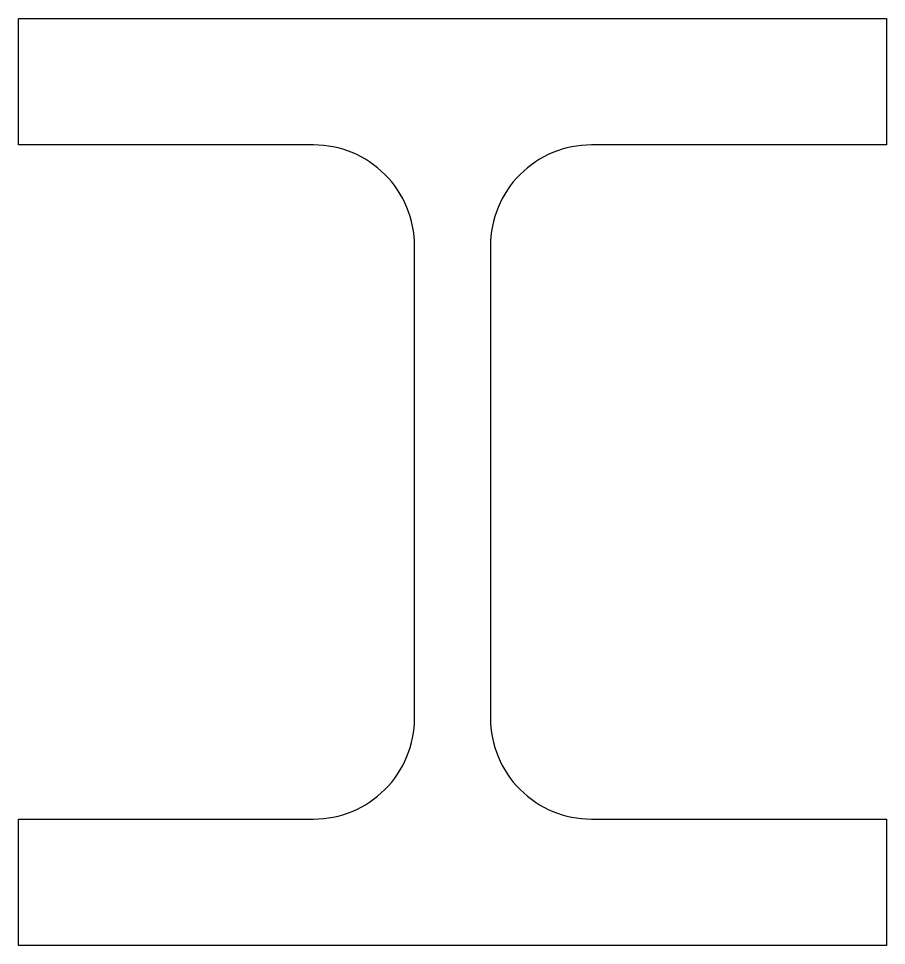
# Model space of a CAD drawing. Header units: millimetres. Extents: x 0 to 103, y 0 to 110.
import ezdxf

# ---------------------------------------------------------------- set-up
doc = ezdxf.new("R2010")
doc.units = ezdxf.units.MM
doc.layers.add('Profile', color=7, linetype='Continuous')

msp = doc.modelspace()

# ---------------------------------------------------------------- linework, layer by layer
at = {"layer": 'Profile'}
msp.add_lwpolyline([(0, 15), (35, 15, 0.414214), (47, 27), (47, 83, 0.414214), (35, 95), (0, 95), (0, 110), (103, 110), (103, 95), (68, 95, 0.414214), (56, 83), (56, 27, 0.414214), (68, 15), (103, 15), (103, 0), (0, 0)], format="xyb", close=True, dxfattribs=at)

doc.saveas('drawing.dxf')
